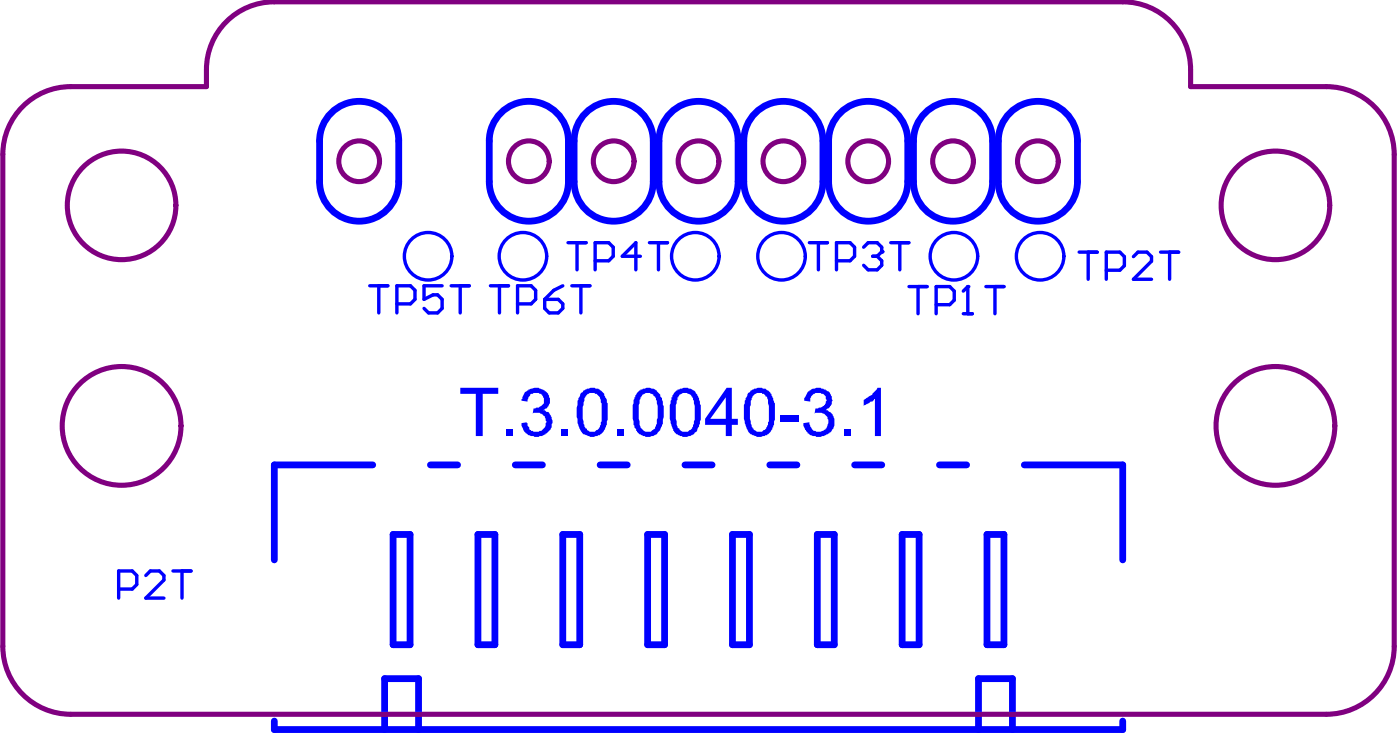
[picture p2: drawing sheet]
<svg xmlns="http://www.w3.org/2000/svg" width="68mm" height="36mm" viewBox="0 0 68 36" stroke-linecap="round" stroke-linejoin="round" font-family="sans-serif">
<g fill="none" stroke="#00f" stroke-width=".33">
<path d="M15.6 6.9v2M19.5 6.9v2M23.9 6.9v2M27.8 6.9v2M28.1 6.9v2M31.9 6.9v2M32.2 6.9v2M36.1 6.9v2M36.4 6.9v2M40.2 6.9v2M40.5 6.9v2M44.4 6.9v2"/>
<path d="M44.7 6.9v2M48.5 6.9v2M48.8 6.9v2M52.7 6.9v2M13.4 35.2v.4h41.5v-.4M18.2 22.7h-4.8v4.6M18.8 35.6v-2.5h1.7v2.5M19.2 26.1h.8v5.4h-.8zM21 22.7h1.4M23.4 26.1h.8v5.4h-.8zM25.2 22.7h1.3M27.5 26.1h.8v5.4h-.8z"/>
<path d="M29.3 22.7h1.4M31.7 26.1h.8v5.4h-.8zM33.5 22.7h1.3M35.8 26.1h.8v5.4h-.8zM37.6 22.7h1.4M40 26.1h.8v5.4h-.8zM41.8 22.7h1.3M44.1 26.1h.8v5.4h-.8zM45.9 22.7h1.4M47.8 35.6v-2.5h1.7v2.5M48.2 26.1h.9v5.4h-.9zM50.1 22.7h4.8v4.6"/>
</g>
<g fill="#00f">
<path d="M22.5 18.9h1.9v.3h-.8v2.1h-.3v-2.1h-.8z"/>
<path d="M24.7 21h.4v.3h-.4z"/>
<path d="M25.7 19.1a.72 .72 0 0 1 .7-.1 .72 .72 0 0 1 .5 .6l-.1 .3-.3 .1a.64 .64 0 0 1 .5 .6 .64 .64 0 0 1-.4 .6 .72 .72 0 0 1-1.1-.5l.2-.1a.47 .47 0 0 0 .6 .5 .47 .47 0 0 0 .4-.6 .47 .47 0 0 0-.7-.3l.1-.3a.4 .4 0 0 0 .5-.4 .4 .4 0 0 0-.7-.2l-.1 .3h-.3z"/>
<path d="M27.4 21h.4v.3h-.4z"/>
<path d="M30.2 21h.3v.3h-.3z"/>
<path d="M38.1 20.3h.9v.3h-.9z"/>
<path d="M39.5 19.1a.66 .66 0 0 1 .8-.1 .66 .66 0 0 1 .3 .9l-.2 .1a.68 .68 0 0 1 .4 .8 .68 .68 0 0 1-.8 .5 .72 .72 0 0 1-.7-.6l.3-.1a.46 .46 0 0 0 .5 .5 .46 .46 0 0 0 .4-.6 .46 .46 0 0 0-.7-.3l.1-.3a.39 .39 0 0 0 .5-.3 .39 .39 0 0 0-.5-.4l-.2 .2-.1 .2h-.3z"/>
<path d="M41.3 21h.3v.3h-.3z"/>
<path d="M42.2 19.5l.4-.2 .3-.4h.2v2.4h-.3v-1.8l-.6 .3z"/>
<path d="M28.6 19.4l-.1 .8a.83 .83 0 0 0 .4 .9 .64 .64 0 0 0 .5-.9 .71 .71 0 0 0-.5-1zM28.4 19.2a.78 .78 0 0 1 .9-.1 .78 .78 0 0 1 .4 .8v.3a.94 .94 0 0 1-.7 1.1h-.1a.92 .92 0 0 1-.7-.9v-.8z"/>
<path d="M31.4 19.3l-.1 .2-.1 .7a.78 .78 0 0 0 .4 .9 .53 .53 0 0 0 .6-.7v-.3a.83 .83 0 0 0-.5-.9zM31.1 19.2a.73 .73 0 0 1 .9-.2 .73 .73 0 0 1 .4 .8v.4a1.08 1.08 0 0 1-.5 1.1 .79 .79 0 0 1-1-.9l.1-.9z"/>
<path d="M33.2 19.3l-.2 .5v.4a.7 .7 0 0 0 .5 .9 .53 .53 0 0 0 .5-.7v-.3a.83 .83 0 0 0-.5-.9zM33 19.2a.72 .72 0 0 1 .8-.2 .72 .72 0 0 1 .4 .7l.1 .5a1.01 1.01 0 0 1-.7 1.1h-.1a.8 .8 0 0 1-.8-.9v-.6z"/>
<path d="M35.5 19.4l-.8 1h.8zM35.5 18.9h.3v1.5h.3v.3h-.3v.6h-.3v-.6h-1v-.3z"/>
<path d="M36.8 19.4l-.1 .8a.83 .83 0 0 0 .4 .9 .68 .68 0 0 0 .5-.9v-.1a.79 .79 0 0 0-.4-.9h-.2zM36.6 19.2a.71 .71 0 0 1 .8-.2 .71 .71 0 0 1 .4 .6l.1 .6a.94 .94 0 0 1-.7 1.1 .72 .72 0 0 1-.8-.7v-.8z"/>
</g>
<g fill="none" stroke="#00f" stroke-width=".17">
<path d="M18.1 14h.9M18.5 14v1.3M19.4 14.8h.7l.2-.2v-.4l-.2-.2h-.7v1.3M21.6 14h-.9v.6l.5-.2h.2l.2 .2v.5l-.2 .2h-.5l-.2-.2M22.1 14h.8M22.5 14v1.3M24 14h.9M24.4 14v1.3M25.3 14.8h.7l.2-.2v-.4l-.2-.2h-.7v1.3M26.6 14.6h.7l.2 .2v.3l-.2 .2h-.5l-.2-.2zM27.5 14l-.4 .2-.5 .4M27.8 11.8h.9"/>
<path d="M28 14h.8M28.2 11.8v1.4M28.4 14v1.3M29.1 12.7h.7l.2-.2v-.4l-.2-.3h-.7v1.4M31.3 12.5h-.9l.7-.7v1.4M31.7 11.8h.9M32.2 11.8v1.4M39.6 11.8h.8M40 11.8v1.4M40.9 12.7h.7l.2-.2v-.4l-.2-.3h-.7v1.4M42.2 12.1l.2-.3h.5l.2 .3v.2M42.7 12.5h.2"/>
<path d="M42.9 12.5l.2 .2v.3l-.2 .2h-.5l-.2-.2M43.1 12.3h.1M43.1 12.3l-.2 .2M43.5 11.8h.9M44 11.8v1.4M44.4 14h.9M44.9 14v1.3M45.8 14.9h.6l.2-.2v-.5l-.2-.2h-.6v1.3M47.1 15.3h.4M47.3 14h.1M47.3 14l-.2 .2M47.3 14v1.3"/>
<path d="M48.2 14h.9M48.6 14v1.3M52.8 12.3h.8M53.2 12.3v1.3M54.1 13.2h.6l.3-.2v-.5l-.3-.2h-.6v1.3M55.4 12.5l.2-.2h.5l.2 .2v.3l-.9 .8h.9M56.7 12.3h.9M57.2 12.3v1.3M5.8 28.8h.7l.2-.3v-.4l-.2-.2h-.7v1.3M7.1 28.1l.2-.2h.5l.2 .2v.2l-.9 .9h.9M8.5 27.9h.8M8.9 27.9v1.3"/>
<circle cx="20.9" cy="12.5" r="1.16"/>
<circle cx="25.6" cy="12.5" r="1.16"/>
<circle cx="34" cy="12.5" r="1.16"/>
<circle cx="38.2" cy="12.5" r="1.16"/>
<circle cx="46.6" cy="12.5" r="1.16"/>
<circle cx="50.8" cy="12.5" r="1.16"/>
</g>
<g fill="none" stroke="#00f" stroke-width=".33">
<path d="M15.6 6.9a1.93 1.93 0 0 1 2-2 1.93 1.93 0 0 1 1.9 2M15.6 8.9a1.93 1.93 0 0 0 2 1.9 1.93 1.93 0 0 0 1.9-1.9M23.9 8.9a1.93 1.93 0 0 0 2 1.9 1.93 1.93 0 0 0 1.9-1.9M23.9 6.9a1.93 1.93 0 0 1 2-2 1.93 1.93 0 0 1 1.9 2M28.1 8.9a1.93 1.93 0 0 0 1.9 1.9 1.93 1.93 0 0 0 1.9-1.9M28.1 6.9a1.93 1.93 0 0 1 1.9-2 1.93 1.93 0 0 1 1.9 2M32.2 8.9a1.93 1.93 0 0 0 1.9 1.9 1.93 1.93 0 0 0 2-1.9M32.2 6.9a1.93 1.93 0 0 1 1.9-2 1.93 1.93 0 0 1 2 2M36.4 8.9a1.93 1.93 0 0 0 1.9 1.9 1.93 1.93 0 0 0 1.9-1.9M36.4 6.9a1.93 1.93 0 0 1 1.9-2 1.93 1.93 0 0 1 1.9 2M40.5 8.9a1.93 1.93 0 0 0 1.9 1.9 1.93 1.93 0 0 0 2-1.9M40.5 6.9a1.93 1.93 0 0 1 1.9-2 1.93 1.93 0 0 1 2 2"/>
<path d="M44.7 8.9a1.93 1.93 0 0 0 1.9 1.9 1.93 1.93 0 0 0 1.9-1.9M44.7 6.9a1.93 1.93 0 0 1 1.9-2 1.93 1.93 0 0 1 1.9 2M48.8 8.9a1.93 1.93 0 0 0 1.9 1.9 1.93 1.93 0 0 0 2-1.9M48.8 6.9a1.93 1.93 0 0 1 1.9-2 1.93 1.93 0 0 1 2 2"/>
</g>
<g fill="none" stroke="#800080" stroke-width=".25">
<path d="M1.1 5.2a3.3 3.3 0 0 1 2.4-1h6.6a3.6 3.6 0 0 1 2-3.9l.6-.1 .7-.1h41.5a3.3 3.3 0 0 1 3.3 3.3v.8h6.6a3.3 3.3 0 0 1 3.4 3.3v24.1a3.3 3.3 0 0 1-3.4 3.3h-61.3a3.3 3.3 0 0 1-3.4-3.3v-24.1a3.3 3.3 0 0 1 1-2.3z"/>
<circle cx="5.9" cy="10" r="2.65"/>
<circle cx="17.6" cy="7.9" r=".99"/>
<circle cx="25.9" cy="7.9" r=".99"/>
<circle cx="30" cy="7.9" r=".99"/>
<circle cx="34.1" cy="7.9" r=".99"/>
<circle cx="38.3" cy="7.9" r=".99"/>
<circle cx="42.4" cy="7.9" r=".99"/>
<circle cx="46.6" cy="7.9" r=".99"/>
<circle cx="50.7" cy="7.9" r=".99"/>
<circle cx="62.4" cy="10" r="2.65"/>
<circle cx="5.9" cy="20.8" r="2.9"/>
<circle cx="62.4" cy="20.8" r="2.9"/>
</g>
</svg>
